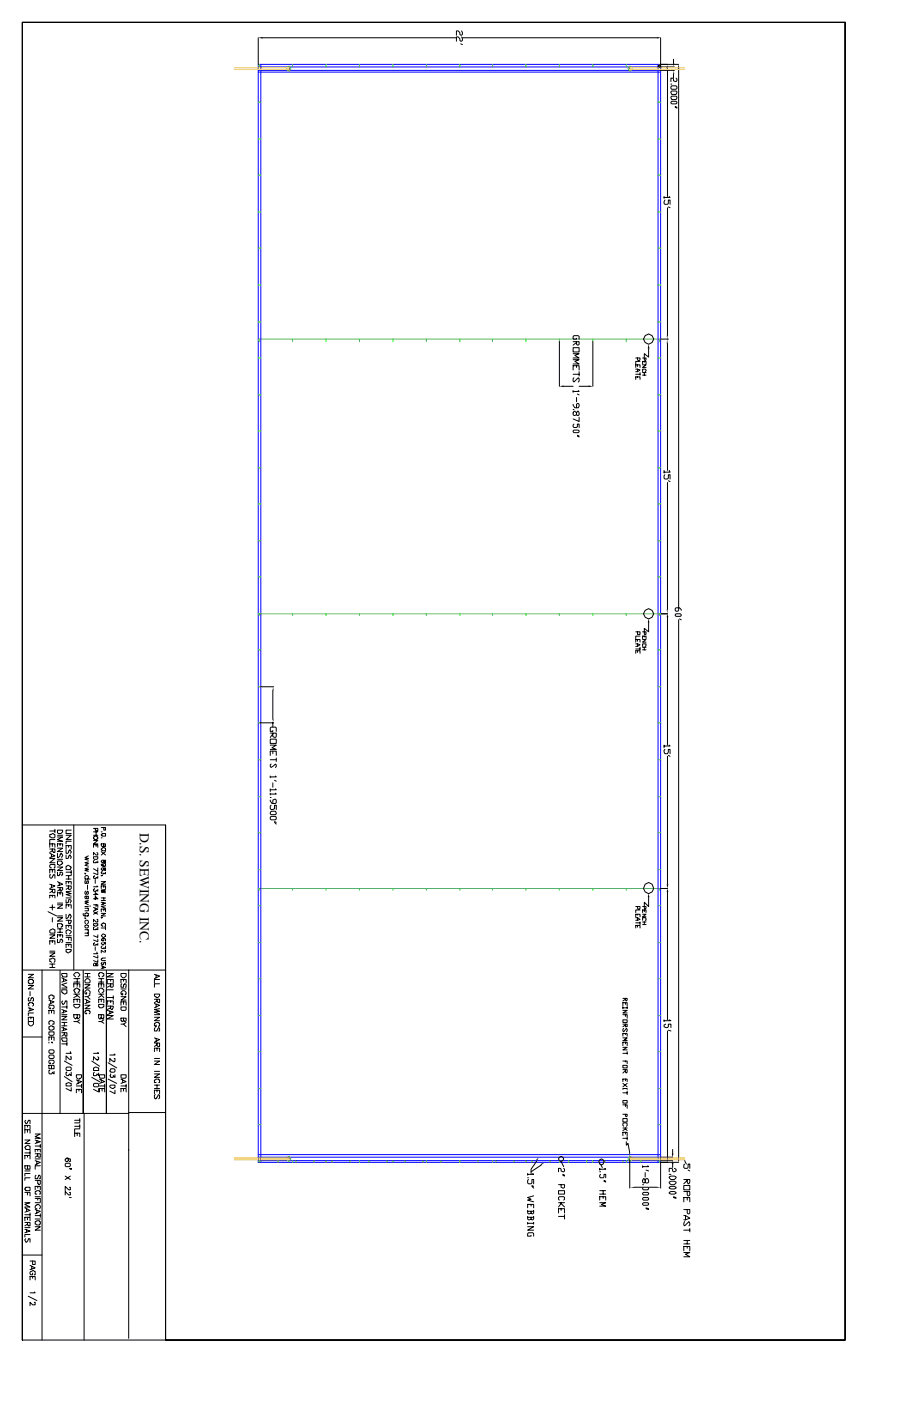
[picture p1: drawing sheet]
<svg xmlns="http://www.w3.org/2000/svg" width="279mm" height="432mm" viewBox="0 0 279 432" stroke-linecap="round" stroke-linejoin="round" font-family="sans-serif">
<defs><g id="words">
<text font-size="4.2" x="43.1" y="256.6" transform="rotate(90 43.1 256.6)">D.S. SEWING INC.</text>
</g></defs>
<path d="M79.6 19.8h124.1v338.4h-124.1zM80.4 19.8v338.4M202.9 19.8v338.4M79.6 20.6h124.1M79.6 21.7h124.1M79.6 22.2h124.1M79.6 357.7h124.1M79.6 356.7h124.1M79.6 355.9h124.1" fill="none" stroke="#00f" stroke-width=".31"/>
<path d="M88.6 20.6l.6-.2 .5 .8-.5 .8-.6-.3-.2-.5zM193.9 20.6l.3-.2 .5 .2 .3 .6-.3 .5-.5 .3-.5-.8zM79.6 104.5h124.1M79.6 189.2h124.1M79.6 273.8h124.1M88.6 356.7l.6-.3 .5 .8-.5 .8-.6-.3-.2-.5zM193.9 356.7l.3-.3 .5 .3 .3 .5-.3 .5-.5 .3-.5-.8z" fill="none" stroke="#5cb85c" stroke-width=".31"/>
<g fill="none" stroke="#0f0" stroke-width=".31">
<path d="M79.9 19.8v.8M90.2 19.8v.8M100.5 19.8v.8M110.9 19.8v.8M121.2 19.8v.8M131.5 19.8v.8M141.8 19.8v.8M151.9 19.8v.8M162.2 19.8v.8M172.5 19.8v.8M182.8 19.8v.8M193.1 19.8v.8"/>
<path d="M203.5 19.8v.8M79.6 31.5h.8M202.9 31.5h.8M79.6 42.9h.8M79.6 54h.8M202.9 42.9h.8M202.9 54h.8M79.6 65.4h.8M79.6 76.5h.8M202.9 65.4h.8M202.9 76.5h.8M79.6 87.8h.8"/>
<path d="M79.6 99.2h.8M202.9 87.8h.8M202.9 99.2h.8M79.6 110.3h.8M79.9 104.5v.8M90.2 104.5v.8M100.5 104.5v.8M110.9 104.5v.8M121.2 104.5v.8M131.5 104.5v.8M141.8 104.5v.8M151.9 104.5v.8"/>
<path d="M162.2 104.5v.8M172.5 104.5v.8M182.8 104.5v.8M193.1 104.5v.8M202.9 110.3h.8M203.5 104.5v.8M79.6 121.7h.8M79.6 132.8h.8M202.9 121.7h.8M202.9 132.8h.8M79.6 144.2h.8M79.6 155.3h.8"/>
<path d="M202.9 144.2h.8M202.9 155.3h.8M79.6 166.7h.8M79.6 177.8h.8M202.9 166.7h.8M202.9 177.8h.8M79.6 189.2h.8M79.9 189.2v.5M90.2 189.2v.5M100.5 189.2v.5M110.9 189.2v.5M121.2 189.2v.5"/>
<path d="M131.5 189.2v.5M141.8 189.2v.5M151.9 189.2v.5M162.2 189.2v.5M172.5 189.2v.5M182.8 189.2v.5M193.1 189.2v.5M202.9 189.2h.8M203.5 189.2v.5M79.6 200.3h.8M79.6 211.7h.8M202.9 200.3h.8"/>
<path d="M202.9 211.7h.8M79.6 222.8h.8M79.6 234.2h.8M202.9 222.8h.8M202.9 234.2h.8M79.6 245.5h.8M79.6 256.6h.8M202.9 245.5h.8M202.9 256.6h.8M79.6 268h.8M79.6 279.1h.8M79.9 273.8v.6"/>
<path d="M90.2 273.8v.6M100.5 273.8v.6M110.9 273.8v.6M121.2 273.8v.6M131.5 273.8v.6M141.8 273.8v.6M151.9 273.8v.6M162.2 273.8v.6M172.5 273.8v.6M182.8 273.8v.6M193.1 273.8v.6M202.9 268h.8"/>
<path d="M202.9 279.1h.8M203.5 273.8v.6M79.6 290.5h.8M202.9 290.5h.8M79.6 301.6h.8M79.6 313h.8M202.9 301.6h.8M202.9 313h.8M79.6 324.1h.8M79.6 335.5h.8M202.9 324.1h.8M202.9 335.5h.8"/>
<path d="M79.6 358h.8M79.6 346.6h.8M79.9 357.7v.5M85.7 357.7v.5M90.2 357.7v.5M91.3 357.7v.5M96.8 357.7v.5M100.5 357.7v.5M102.4 357.7v.5M107.9 357.7v.5M110.9 357.7v.5M113.8 357.7v.5"/>
<path d="M119.3 357.7v.5M121.2 357.7v.5M124.9 357.7v.5M130.4 357.7v.5M131.5 357.7v.5M136 357.7v.5M141.8 357.7v.5M147.4 357.7v.5M151.9 357.7v.5M152.9 357.7v.5M158.5 357.7v.5M162.2 357.7v.5"/>
<path d="M164 357.7v.5M169.6 357.7v.5M172.5 357.7v.5M175.4 357.7v.5M181 357.7v.5M182.8 357.7v.5M186.5 357.7v.5M192.1 357.7v.5M193.1 357.7v.5M197.6 357.7v.5M202.9 346.6h.8M203.5 357.7v.5"/>
</g>
<path d="M89.2 20.9v.5M194.2 20.9v.5M89.2 356.9v.6M194.2 356.9v.6" fill="none" stroke="#f00" stroke-width=".31"/>
<g fill="none" stroke="#000" stroke-width=".31">
<path d="M79.6 11.6v8.2M81 11.6h59.8M142.1 13.5l.5 .3M142.3 9.5l.3 .6v.5l-.3 .2-.5-.2v-.5l-.5-.6h-.5v1.3M142.3 11.4l.3 .5v.5l-.3 .3-.5-.3v-.5l-.5-.5h-.5v1.3M142.6 11.6h60.1M203.7 11.6v8.2h5.6M207.7 18.3v1.3M260.6 6.9v406.1h-209.5v-158.7h-44.2M260.6 6.9h-253.7v406.1M260.6 6.9v406.1h-253.7M202.9 20.4l.3-.3h.5v.5h-.5z"/>
<path d="M203.7 20.6h4.3M203.7 21.7h4.3M205.8 21.2v39.4M206.9 26.7l.3-.2h1.3l.3 .2v.6l-.3 .2h-1.3l-.3-.2zM206.9 28.3l.3-.3h1.3l.3 .6-.3 .5h-1.3zM206.9 29.9l.3-.3h1.3l.3 .6-.3 .5h-1.3zM206.9 31.5l.3-.3h1.3l.3 .6-.3 .2h-1.3zM206.9 25.9h.3M207.7 22.8v1.3M208.2 32.8l.6 .3M208.2 33.1l.6 .2M208.5 24.1l.3 .2v.6l-.3 .2-.8-.2v-.6l-.3-.2h-.5v1"/>
<path d="M209.3 21.2v166.9l-.3 .3h-.5l-.3-.3v-.5l.3-.3h1l.6 .8M204.8 60.6v.5M205.1 61.6l-.3 .6v.5l.3 .3h.7l.3-.3v-1.1h.5v1.4M205.8 64v39.5M206.1 63.8l.5 .2M206.4 60.6l.2 .3h-1.8M172.5 105.3v13.8M173.8 119.1h2.9M176.7 107.2h1.9v1.3h-1.9zM176.7 105.3h1.9v.8l-.3 .3-.5-.3v-.8M176.7 109h1.9l-1.3 .5 1.3 .8h-1.9M176.7 110.9h1.9l-1.3 .5 1.3 .8h-1.9"/>
<path d="M176.7 114v-1.3h1.9v1.3M176.7 115.4h1.9M177 116.4l-.3 .3v.8l.3 .2 1.3-1.3 .3 .3v.8l-.3 .2M177.8 104.2v.3h-1.1v-.8l.3-.2h1.3l.3 .2v.8M177.8 105.6l-1.1 .8M177.8 112.7v.5M178.6 119.1h2.9M178.6 114.6v1.3M182.8 105.3v13.8M196.1 110.3h1.3v.6l-.6 .2-.2-.2v-.6M196.1 113.2v-.8h1.3v.8M196.1 113.8l1.3 .2-.8 .6h-.5"/>
<path d="M196.1 116.9v-.7h1.3v.7M196.1 115.4h1.3M196.6 112.4v.6M196.6 113.8v.8M196.6 116.2v.2M197.4 111.4h-1.3v.8M197.4 114.8v.8M198.2 110.3h1v.6l-.2 .2-.3-.2v-.6M198.2 112.2v-.8h1v.8M198.2 112.4h1l-1 .8h1M198.2 114.6v-.8h.8l.2 .2-.2 .6M198.2 114.8h1"/>
<path d="M198.2 115.6h1M198.7 111.4v.3M198.7 114.8v.8M200 107.4v2.7l-1.3-1.1v1.1M203.7 104.5h2.4M205.8 105.8v39.2M176.7 132.8l.3-.2h1.3l.3 .5-.3 .2h-1.3zM176.7 124.6l.6 1.1h1l.3-.6v-.5l-.3-.2-.5 .2v1.1M176.7 120.4v.5M176.7 126.2h.3M177 130.7l-.3 .3v.5l.3 .3h.8l.3-.3v-.8h.5v1.1M177.8 127.3l.3-.6h.2l.3 .6v.5l-.3 .3-.5-.3v-.5l-.5-.6h-.3l-.3 .6v.5l.3 .3 .8-.3"/>
<path d="M177.8 122.5v1.3M178.1 134.1l.5 .3M178.1 121.4l.5 .3M178.1 134.4l.5 .3M178.3 120.4l.3 .2h-1.9M178.6 128.6v1.3l-1.9-.8M204.8 145v.8M205.1 146.3l-.3 .3v.8l.3 .2h.7l.3-.2v-1.1h.5v1.3M205.8 148.7v39.2M206.1 148.2l.5 .2M206.4 145l.2 .5h-1.8M196.1 194.7h1.3v.8h-.8v-.8"/>
<path d="M196.1 197.9v-.8h1.3v.8M196.1 198.4l1.3 .3-.8 .5h-.5M196.6 197.1v.5M196.6 198.4v.8M197.4 196.1h-1.3v.7M197.4 199.5v.8M198.2 196.8v-.7h1v.7M198.2 197.1h1l-1 .8h1M198.2 199.2v-.8h1v.6l-.2 .2M198.2 199.5h1M198.7 196.1v.2M198.7 199.5v.8"/>
<path d="M200 191.8v2.9l-1.3-1v1.8h.5v-.8h-1M203.7 189.2h2.1M205.8 190.2v39.5M208.2 189.4l.3-.2h1.3l.3 .5-.3 .3h-1.3zM209.3 191v166.2M209.5 190.8l.6 .2M80.4 211.7h4M84.1 212.7v9M196.1 201.3v-.7h1.3v.7M196.1 200h1.3M196.6 200.6v.5M198.2 200.3h1"/>
<path d="M80.2 222.8h4.2M83.3 227.8h1.9v1.3h-1.9zM83.3 226h1.9v1l-.3 .3-.8-.3v-1M83.3 229.7h1.9l-1.3 .8 1.3 .5h-1.9M83.3 232.8v-1.3h1.9v1.3M83.3 239.2v.5M83.3 234.2h1.9M83.6 235.5l-.3 .2v.6l.3 .2 1.3-1 .3 .2v.6l-.3 .2M84.1 225.2v.2h-.8v-1l.3-.3h1.3l.3 .3v1M84.1 222.8v1.3M84.1 231.5v.8M84.1 226.2l-.8 1.1"/>
<path d="M84.9 239.2l.3 .2h-1.9M85.2 233.6v1.1M204.8 229.7v.8M205.1 231l-.3 .2 .3 1.1h.7l.3-.5v-.8h.5v1.3M205.8 233.1v39.4M206.1 232.8l.5 .3M206.4 229.7l.2 .2h-1.8M15.3 257.2l1.1-.3 .5 .3v.8l-.2 .2h-.8l-.6-.2zM15.3 256.1h1.6M16.9 258.8h-1.6v1M16.9 255.6v1M17.7 255.9h1.6v.5l-.5 .5h-.8l-.3-.3z"/>
<path d="M17.7 258h1.6l-1.6 .8 1.6 .5h-1.6M17.7 257.4h1.6M20.4 257.4h1.6l-1.6 1.4h1.6M22 255.9h-1.6v1h1.6M22 259.3h-1.6v.8M22.8 254.3v44.7M28.8 258h.3v-.3h.8v.3h.3v.5h-.3v.3h-.8v-.3h-.3zM28.8 255.3h1.4v.8h-.6v-.2h-.2v-.6M28.8 259h1.4l-1.4 1.1h1.4M28.8 257.4h1.4M28.8 256.4h1.4M29.6 256.4v1"/>
<path d="M31.2 256.4h.3zM31.2 257.2h.3v-.3h1v.8h-1zM31.2 258.2h.3zM31.2 255.1h1.3v.8h-.5v-.8M51.1 254.3v158.7M83.3 251.9l.3-.3h1.3l.3 .3v.5l-.3 .3h-1.3l-.3-.3zM83.3 246.6l.6 1h1l.3-.2v-.8l-.3-.3-.8 .3v1M83.3 243.2v.7M83.3 244.5v.5M83.3 245.8h.3M83.6 250h1.3l.3 .8-.3 .3h-1.3l-.3-.3zM83.6 248.2l-.3 .2v.8l.3 .3 1.1-.3v-1h.5v1.3"/>
<path d="M84.1 241.3v1.3M84.7 240.5l.5 .3M84.7 253.2l.5 .3M84.7 253.5l.5 .5M84.9 243.2l.3 .2h-1.9M84.9 244.5l.3 .2h-1.9M15.3 261.1v-1h1.6v1M15.3 261.7h1.6v1h-.5l-.3-1M15.3 263l1.6 .8-1.6 .5M15.3 264.6h1.6l-1.6 1.3h1.6M15.3 269.1v-1.1h1.6v1.1M15.3 272.5l1.6 .5-1.6 .8"/>
<path d="M15.3 274.1h1.6v1.1h-.5l-.3-.3v-.8M15.3 276.8v-.8h1.6v.8M15.3 279.7h1.6M15.6 269.6h-.3v.8l.3 .3 .5-.3 .3-.8h.5v1.1M15.9 267.5l-.6-.3v-.5l.3-.3h1.3v1.1h-.2M15.9 263.3v.8M15.9 272.8v.8M16.1 260.1v.8M16.1 268v.8M16.1 276v.5M16.1 278.9v1.6M16.1 262.2l-.8 .5"/>
<path d="M16.1 274.6l-.8 .6M17.7 265.4h1.3l.3 .8-.8 .5-.8-.3zM17.7 260.9v-.8h1.6v.8M17.7 261.4h1.6l-1.6 1.1h1.6M17.7 263v1.3l.8-.5v-.5h.3v-.3h.2l.3 .5-.3 .8M17.7 267.2h1.6l-1.6 1.1h1.6M17.7 268.8v1.1h.6v-.3h.2v-.8h.5l.3 .3v.5h-.3v.3M17.7 271.7l1.6 .8-1.6 .5M17.7 273.6h1.6l-.3 1h-.5v-1M17.7 276.2v-1h1.6v1M17.7 278.9h1.6l-1.6 1h1.6M17.7 264.8h1.6"/>
<path d="M17.7 278.3h1.6M18.3 272v.8M18.5 260.1v.5M18.5 275.2v.5M18.5 274.1l-.8 .5M20.4 267l.5-.3 .8 .3v.2h.3l-.3 .8h-1.3zM20.4 261.7v-1.1h1.6v1.1M20.4 261.9v1.1h.5l.3-.3v-.5l.5-.3 .3 .6-.3 .5M20.4 263.5v1.1h.5l.5-1.1h.3l.3 .6-.3 .5M20.4 272.5v-.8h1.6v.8M20.4 273h1.6v.8l-.3 .3h-.5v-1.1M20.4 277.3v1l.8-.2v-.8h.5l.3 .2-.3 .8"/>
<path d="M20.4 279.9v-1h1.6v1M20.4 268.8h1.6M20.4 269.9h1.6M20.4 270.9h1.6M20.4 276.8h1.6M21.2 260.6v.5M21.2 269.9v1M21.2 271.7v.6M21.2 278.9v.5M21.2 273.6l-.8 .5M22 274.6l-1.6 .3 1.6 .5-1.6 .3 1.6 .5M22 268.3v1.3"/>
<path d="M26.2 269.1l.3 .2h-.3zM26.2 270.9h1.6M26.2 279.4h1.1M26.2 279.9h1.1M26.5 270.9l-.3-.2v-.6l.3-.2h.5l.3 .2v.6l-.3 .2M26.5 271.5h-.3v.8h.5v-.6l.6-.2v.8h-.3M26.5 274.6l-.3 .3v.5l.3 .3 .5-1.1 .3 .3v.5l-.3 .3M26.7 276.2v.8h.6v-.8h-1.1v.6l.3 .2M27 279.9l.3 .3v.5h-1.1M27 272.8v1.3M27.3 263.8l-1.1 .5 1.1 .3-1.1 .2 1.1 .3M27.3 265.6l-1.1 .3 1.1 .3-1.1 .5 1.1 .3"/>
<path d="M27.3 267.5l-1.1 .3 1.1 .2-1.1 .3 1.1 .3M27.3 277.5l-1.1 .3 1.1 .3-1.1 .2 1.1 .6M27.8 279.1v.3zM28.8 264.1h1.4v.5l-.3 .2h-.8l-.3-.2zM28.8 261.1v-.8h1.4v.8M28.8 275.7h1.4l-.8-.5v.8M28.8 277h1.4l-.8-.8v1.1M28.8 278.9h1.4v.8M28.8 279.7l1.4 .5-1.4 .5M29.1 265.1l-.3 .3v.5h.8v-.3l.6 .3v-.5M29.1 269.9v.2h-.3v.6l.6 .2 .2-.5 .6 .3v-.6M29.1 273.8v.3h-.3v.5l.6 .3 .2-.5 .6 .2v-.5"/>
<path d="M29.4 271.2v1.1M29.4 279.9v.6M29.6 260.3v.6M29.6 278.9v.5M29.9 262.7l.3 .3v.5h-.6l-.8-.8v.8M29.9 273l.3 .3h-1.4M30.2 267.5v1.1l-1.4-.8M30.2 268.8v.8l-1.4-.5M31.2 261.7l.8-.6 .5 .3v.8h-1zM31.2 265.4l.3-.3h.5v.5l.5 .3v-.8l-.5 .3-.3 .5h-.2zM31.2 267.8l.3-.3h.5v.5l.5 .3v-.8h-.2l-.6 .8-.5-.3zM31.2 269.9h.3"/>
<path d="M31.2 271.7h1.3l-1.3 .8h1.3M31.2 273.8v-.8h1.3v.8M31.2 278.1l1.3 .2-1.3 .6M31.2 276.8h1.3M31.2 262.5l1.3 1M31.2 277.5h1.3M31.5 266.2v.2h-.3l.3 .6h1v-.8h-.5l-.3 .2 .3 .6h.3M31.5 268.6v.2h-.3l.3 .5h.5v-.2l.5 .2v-.5M31.7 278.1v.8M32 260.1v.8h.5v-.8h-1.3v.5l.3 .3h.5v-.3M32 273v.6M32 276.8v.7"/>
<path d="M32.5 274.1l-1.3 .3 1.3 .2-1.3 .3 1.3 .3M32.5 279.1l-1.3 .3 1.3 .5M32.5 262.5l-1.3 1M196.1 279.4h1.3v.5l-.6 .3-.2-.3v-.5M199 272.5l1-.5 1.1 .5 .5 1.3-.5 1.1-1.1 .5-1-.5-.6-1.1zM200 276.5v2.9l-1.3-1.3v1.8l.3 .3 .2-.3v-.5h-1M203.7 273.8h2.1M205.8 274.9v39.4M6.9 299h44.2M13 299v114M14.8 281l2.7 1.3M15.3 286.8l.8-.5 .8 .2v1.1h-1.3l-.3-.3z"/>
<path d="M15.3 288.1h1.6l-1.6 1.1h1.6M15.3 291v-1h1.6v1M15.3 293.7h1.6l-1.6 1h1.6M15.3 293.2h1.6M15.3 297.1h1.6M15.3 298.2h1.6M15.9 296.6l-.6-.3v-.8h.6l.2-.2 .8 .2v.8l-.2 .3M16.1 282.8v1.4M16.1 290v.5M16.1 297.1v1.1M17.7 282.8h1.6l-1.6 1.1h1.6M17.7 288.9v-.8h1.6v.8"/>
<path d="M17.7 289.5v1h.6l.2-.3v-.5l.3-.2 .5 .2v.5l-.3 .3M17.7 282.3h1.6M17.7 286.3h1.6M17.7 287.3h1.6M18 285.8h-.3v-1.1h1.3v.3h.3v.5l-.5 .3M18.5 286.3v1M18.5 288.1v.6M18.5 299.2v44M20.4 292.6h1.6v.6l-1.1 .5-.5-.3zM20.4 281.8v1.3l.8-.5v-.6l.5-.2 .3 .5-.3 .8M20.4 283.6h1.6l-.3 1.1h-.5v-1.1M20.4 286.3v-1.1h1.6v1.1"/>
<path d="M20.4 288.9h1.6v1.1M20.4 292.1v-1.1h1.6v1.1M20.4 288.4h1.6M20.4 290.5h1.6M20.6 287.9l-.2-.3v-.8l.5-.3 1.1 .6-.6 .8M21.2 285.2v.6M21.2 288.9v.8M21.2 291v.6M25.7 281.5v.5l.2 .3h1.4M25.7 299.2v44M26.2 282.8l.3 .3h-.3zM26.2 285.2l.5-.2 .6 .2v.6l-.3 .2h-.5l-.3-.2z"/>
<path d="M26.2 286.5h1.1M26.5 282.3l-.3-.3v-.5l.5-.2 .6 .2v.5l-.3 .3M26.5 284.7l-.3-.3v-.5l.3-.3h.5l.3 .3v.5l-.3 .3M27 286.5l.3 .3v.5l-.3 .3h-.8M27 287.6h.3v.8h-1.1M28.8 284.7h1.4v.5l-.8 .3-.6-.3zM28.8 297.1l.6-.2 .2 .2v.6h.6v-.6l-.3-.2-.3 .2v.6h-.8zM28.8 281l1.4 .8M29.1 285.8h-.3v.7h.8v-.2l.6 .2v-.7M29.1 290.5v.3h-.3v.5h.8v-.3l.6 .3v-.5M29.4 291.8v1.1M29.9 283.4h.3v.8h-.6l-.8-.8v.8"/>
<path d="M29.9 293.4l.3 .6h-1.4M30.2 288.1v.8l-1.4-.5M30.2 289.5v.7l-1.4-.5M30.2 294.5v.8l-1.4-.6M30.2 295.8v.8l-1.4-.5M30.2 281l-1.4 .8M31.2 288.4l.5-.5 .8 .2v.6l-.5 .2zM31.2 281v-.8h1.3v.8M31.2 281.5h1.3l-1.3 .8h1.3M31.2 282.8h.3M31.2 297.7l1.3 .5-1.3 .2M31.2 286h1.3"/>
<path d="M31.5 290.5l-.3 .3 .5 .5 .6-.5-.3-.3h.5v.5M31.5 291.6l-.3 .2 .3 .6h.5v-.3l.5 .3v-.8M31.5 296.6l-.3 .3 .3 .5 .5-.3v-.5h.5v.8M31.7 285.5h-.2a.56 .56 0 0 1 0-.8 .56 .56 0 0 1 .8 0h.2v.8h-.2M31.7 289.2h.3v.8h-.5v-.3h-.3l.3-.5h.8l.2 .3v.5M31.7 297.9v.5M32 280.2v.5M32.3 292.9h.2v.5h-.5l-.8-.5v.8M32.5 295.3h-1v.2h-.3l.3 .6h1M32.5 285.8v.7M32.8 299.2v44M39.7 299v44.2"/>
<path d="M196.1 282.6v-.8h1.3v.8M196.1 282.8h.5l.8 .6-1.3 .2M196.1 286v-.8h1.3v.8M196.1 284.4h1.3M196.6 281.8v.2M196.6 282.8v.8M196.6 285.2v.6M197.4 280.5h-1.3v.8M197.4 284.2v.8M198.2 281.3v-.8h1v.8M198.2 281.8h1l-1 .8h1M198.2 283.6v-.8h.8l.2 .3v.5h-.2"/>
<path d="M198.2 284.2h1M198.2 285h1M198.7 280.5v.5M198.7 284.2v.8M6.9 319.6h6.1M8.7 302.2h.3v-.3h1.1v.3h.2v.7h-.2v.3h-1.1v-.3h-.3zM8.7 314.9h1.6v.7l-.5 .6h-.5l-.6-.6zM8.7 300.3h1.6l-1.6 1.1h1.6M8.7 303.7h1.6l-1.6 1.1h1.6M8.7 310.6l1.6 .5-1.6 .6M8.7 314.6v-1.1h1.6v1.1M9 307.4l-.3 .3v.8h.6l.2-.3v-.5h.3v-.3l.5 .3v.8h-.2"/>
<path d="M9 310.1l-.3-.3v-.5h.3v-.3h1.1v.3h.2v.5l-.2 .3M9.3 305.6v1.3M9.3 310.6v.8M9.5 313.5v.6M10.3 312.2h-1.6v.8M15.1 316.4l.5-.2 1.1 .2v.8l-.6 .3h-.8v-.3h-.2zM15.1 318h1.6v.8l-.3 .3h-1.1l-.2-.3zM15.1 308.2l1.6 .6-1.6 .8M15.1 312.5v-1.1h1.6v1.1M15.3 308v-.3h-.2v-.8l.5-.2 1.1 .2v.8l-.6 .3M15.3 315.6h-.2v-.7h.2v-.3h.8l.6 .3v.7h-.6M15.6 310.6v.3l-.5-.3v-.5l.2-.3h1.1l.3 .3v.5l-.6 .3"/>
<path d="M15.6 308.5v.8M15.9 311.4v.8M15.9 319.6v.8M19 300h1.6v1.1h-1.3zM19 305.1h1.6v1l-.5 .3-.8-.3v-.2h-.3zM19 319.9h1.6v1h-1.3zM19 301.4l1.6 .8-1.6 .5M19 311.1l1.6 .6-1.6 .5M19 313.3h1.6l-1.6 1h1.6M19 316.7l1.6 .5-1.6 .6M19 318.3h1.6v1.1h-.5l-.3-1.1M19 312.7h1.6"/>
<path d="M19 304.5h1.6M19 310.4h1.6M19 315.1h1.6M19 316.2h1.6M19.3 308.5l-.3 .3 .3 .8 .5-.3 .3-.8h.5v1.1M19.6 301.6v.8M19.6 311.4v.8M19.6 316.7v.8M19.8 315.1v1.1M19.8 318.8l-.8 .6M20.6 302.9l-1.6 .6 1.6 .8M20.6 309.8v1.1"/>
<path d="M22.8 309.6h1.8v.5l-.5 .5h-.8l-.5-.5zM22.8 304.3v-1.1h1.8v1.1M22.8 309v-1h1.8v1M22.8 301.6h1.8M22.8 302.7h1.8M22.8 306.4h1.8M23.3 301.1l-.5-.5 .5-.8h.8l.5 .5-.5 .8M23.3 305.9h-.3l-.2-.8 .7-.6 1.1 .6-.3 .8h-.2M23.3 306.4l1.3 1M23.8 312.7v1.1l.3 .3 .5-.6v-.8h-1.8v.8l.5 .6 .5-.6M23.8 301.6v1.1M23.8 303.2v.8"/>
<path d="M23.8 308v.8M23.8 306.9l-1 .5M23.8 314.9l.8 .5M24.6 314.3l-.8 .6h-1M26.2 302.2l.5-.6h.6l.5 .6v.5l-.3 .2h-1l-.3-.2zM26.2 303.5h1.6l-1.6 1h1.6M26.2 308l1.6 .8-1.6 .5M26.2 309.8h1.6l-1.6 1.1h1.6M26.2 300h1.6M26.2 301.1h1.6M26.7 305.9v.5l-.5-.3v-.5l.5-.5h.6l.5 .5v.5l-.3 .3M26.7 312.2v.3l-.5-.3v-.5h.3v-.3h1v.3h.3v.5l-.3 .3"/>
<path d="M26.7 308.2v.8M27 300v1.1M27 307.2l.8 .8M27.8 306.7l-.8 .5h-.8M30.4 309.6h1.6v.8l-.5 .2h-.8v-.2h-.3zM30.4 304.3v-1.1h1.6v1.1M30.4 309v-1h1.6v1M30.4 301.6h1.6M30.4 302.7h1.6M30.4 306.4h1.6M30.7 301.1v-.3h-.3v-.8h.3v-.2h.8l.5 .2v.8l-.5 .3M30.7 305.9l-.3-.3v-.5l.6-.6h.5v.3l.5 .3v.5l-.5 .3"/>
<path d="M31 306.4l1 1M31.2 312.7v1.1h.3v.3l.5-.3v-1.1h-1.6v1.1l.6 .3 .2-.6M31.2 301.6v1.1M31.2 303.2v.8M31.2 308v.8M31.2 306.9l-.8 .5M31.2 314.9l.8 .5M32 314.3l-.8 .6h-.8M33.1 300h1.8l-1.8 1.1h1.8M33.1 302.9v-1h1.8v1M33.1 303.2h1.8v.8l-.2 .3h-.6v-1.1M33.1 309.6v-1.1h1.8v1.1"/>
<path d="M33.1 310.1h1.8l-.2 1-.6-.2v-.8M33.1 311.4l1.8 .5-1.8 .8M33.1 313h1.8l-1.8 1.1h1.8M33.1 305.1h1.8M33.1 307.4h1.8M33.9 311.7v.8M34.1 301.9v.5M34.1 308.5v.5M34.1 303.7l-1 .6M34.1 310.6l-1 .5M34.9 306.9v1.1M37.3 300h1.6v.8l-.5 .6h-.6l-.5-.6z"/>
<path d="M37.3 310.4h1.6v.7l-.3 .3h-1l-.3-.3zM37.3 302.9v-1h1.6v1M37.3 307.2h1.6l-1.6 1h1.6M37.3 309.8v-1h1.6v1M37.3 304.8h1.6M37.6 303.2l-.3 .3v.8h.8v-.8h.3v-.3l.5 .3v.8h-.3M37.8 306.1v.6h-.2v-.3h-.3v-.5l.5-.6h.6l.5 .6v.5h-.3v.3M38.1 313.8v.8h.3v.3l.5-.3v-.8h-1.6v.8h.3v.3l.5-.3v-.3M38.1 301.9v.5M38.1 308.8v.8M38.1 315.6l.8 .8M38.9 315.1l-.8 .5h-.8"/>
<path d="M47.6 306.4h1.6v.5l-.5 .5h-.5v-.2l-.6-.3zM47.6 300.3l1.6 .5-1.6 .8M47.6 308h1.6v1h-.5l-.3-1M47.6 309.3l1.6 .5-1.6 .8M47.6 313.5h1.6l-1.6 1.1h1.6M47.6 319.9l1.6 .5-1.6 .8M47.6 312.7h1.6M47.9 316.7l-.3 .3v.8h.8l.5-1.1 .3 .3v.8h-.3M48.2 315.9v.5l-.6-.2v-.8l.6-.3h.7v.3h.3v.8h-.3v.2M48.2 300.6v.8M48.2 309.6v.8M48.4 308.5l-.8 .5"/>
<path d="M49.2 301.9h-1.6v1M49.2 303.2h-1.6v1.1M49.2 310.9l-1.6 .2 1.6 .6-1.6 .2 1.6 .6M192.1 314.3h1.3v.8h-1.3zM192.1 307.7h1.3v.5l-.3 .3-.2-.3v-.5M192.1 310.1v-1.1h1.3v1.1M192.1 311.4h1.3l-1.3 .8h1.3M192.1 312.7h1.3v1.1M192.1 315.6h1.3v.8h-.5v-.8M192.1 319.4v-.8h1.3v.8M192.1 319.9h1.3l-.8 .5 .8 .3h-1.3M192.1 310.4v.5"/>
<path d="M192.1 310.6h1.3M192.4 317l-.3 .2v.6l.3 .2 .7-1 .3 .2v.6l-.3 .2M192.9 308l-.8 .5M192.9 309v.6M192.9 312.7v.6M192.9 318.6v.2M192.9 315.9l-.8 .5M193.4 310.4v.5M204.8 314.3v.6M205.3 315.6l-.5 .3v.5l1 .3 .3-.3v-.8h.8v1.1M205.8 317.8v39.4M206.1 317.5l.8 .3"/>
<path d="M206.4 314.3l.5 .3h-2.1M15.1 321.2v.3zM15.1 323.8l.2-.2h1.1a.66 .66 0 0 1 0 1h-1.1l-.2-.2zM15.1 325.4l.2-.2h1.1a.66 .66 0 0 1 0 1h-1.1l-.2-.2zM15.1 320.7v-1.1h1.6v1.1M15.3 329.9h-.2v.8l.2 .3h.6l.2-.5 .6 .5v-.8M15.6 327.6v.2l-.5-.2v-.6l.2-.2h1.1l.3 .2v.6l-.6 .2M15.9 321.2h.2v.3zM15.9 328.3v1.1h.8v-1.1h-1.6v1.1h.8v-.3M19 321.7h1.6M19.8 327l2.4 1.3M19.8 331.8l2.4 1.6"/>
<path d="M20.4 329.1l.2-.2h1.1a.66 .66 0 0 1 0 1h-1.1l-.2-.2zM20.4 333.9a1.32 1.32 0 0 1 1.6 0v.8h-1.6zM20.6 330.5h-.2v.8l.2 .2h.6l.2-.5 .6 .5v-1M20.6 321.2v1.1M21.7 324.1l.3 .5h-1.6M21.7 325.7h.3v.8h-.6l-1-1.1v1.4M22 335.2v1.1l-1.6-.8M23.5 331.3h1.6v.8l-.5 .2v.3h-.5l-.6-.5zM23.5 332.8l1.6 .6-1.6 .8M23.5 336.8v-1h1.6v1M23.5 334.7h1.6M24.1 333.1v.8"/>
<path d="M24.3 335.8v.5M25.1 334.2v1M28.3 327l2.4 1.6M28.3 332.1l2.4 1.3M28.8 329.1l.6-.2 1 .2v.8h-1.6zM28.8 334.2l.3-.3h1.1a.66 .66 0 0 1 0 1.1h-1.1l-.3-.3zM29.1 330.5l-.3 .2v.8h.8l.3-.5 .5 .5v-.8M30.2 324.4l.2 .2h-1.6M30.2 325.7l.2 .3v.5h-.2v.3h-.3v-.3h-.3l-.8-.8v1.1M30.4 335.5v1l-1.6-.7M30.7 331.3h1.6v.8l-.3 .2h-1l-.3-.2zM30.7 332.6l1.6 .8-1.6 .5"/>
<path d="M30.7 336.5v-1h1.6v1M30.7 334.7h1.6M31.2 332.8v.8M31.5 335.5v.8M32.3 334.2v1M33.3 327.6l2.7 1.5M33.3 332.6l2.7 1.3M33.9 334.7l.2-.3h1.4v.8l-.8 .3-.6-.3zM34.1 329.4h1.1a.66 .66 0 0 1 0 1.1h-1.1v-.3h-.2zM34.1 331l-.2 .5 .2 .6h.8v-.6l.6 .6v-.8M35.2 324.9h.3v.3h-1.6M35.2 326.2h.3v.8l-.3 .3-1.3-1.1v1.1"/>
<path d="M35.5 336v1.1l-1.6-.8M37.3 331.3h1.6v.8l-.3 .2h-1l-.3-.2zM37.3 332.6l1.6 .8-1.6 .5M37.3 336.5v-1h1.6v1M37.3 334.7h1.6M37.8 332.8v.8M38.1 335.5v.8M38.9 334.2v1M47.6 321.5h1.6v1h-.5l-.3-.2v-.8M47.6 324.1v-1h1.6v1M47.6 327h1.6l-1.6 1.1h1.6M47.6 331h1.6l-1.6 1.1h1.6"/>
<path d="M47.6 337.1v-1.1h1.6v1.1M47.6 326.2h1.6M47.6 330.2h1.6M47.6 334.4h1.6M47.6 335.5h1.6M47.9 337.3l-.3 .3v.8l.6 .3 .7-1.4 .3 .3v.8l-.3 .3M48.2 333.6h-.6v-.8l.6-.2h.7v.2h.3v.8h-.3M48.2 320.1v.8M48.4 322l-.8 .5M48.4 323.1v.7M48.4 334.4v1.1M48.4 336v.5"/>
<path d="M192.1 328.3h1.3v.8h-1.3zM192.1 339.2h1.3v.8h-1.3zM192.1 322.3v-1.1h1.3v1.1M192.1 322.8h1.3l-1.3 .8h1.3M192.1 327h1.3v.8M192.1 329.7h1.3v.8l-.3 .2-.2-.2v-.8M192.1 333.4v-.8h1.3v.8M192.1 335.8v-.3h1.3v.3M192.1 324.6h1.3M192.1 333.9l1.3 1.1M192.1 336.8h1.3M192.9 321.2v.5"/>
<path d="M192.9 327v.3M192.9 332.6v.5M192.9 329.9l-.8 .8M193.4 324.1v.8M193.4 336.3v1M193.4 333.9l-1.3 1.1M6.9 343.2h32.8v11.3M7.7 353.5l.8-.5 .8 .2v1.1h-1.4zM7.7 347.9v-1h1.6v1M7.7 349.2v-1h1.6v1M7.7 351.4h1.6l-1.6 1h1.6M7.7 357.2v-1.1h1.6v1.1"/>
<path d="M7.7 355.3h1.6M7.9 345.3l-.2 .2 .2 .8 .6-.2 .2-.8h.6v1M8.5 359.3v.8l.2 .3h.6v-1.1h-1.6v.8l.2 .3h.6v-.3M8.5 346.9v.5M8.5 348.2v.8M8.5 356.1v.6M9.3 354.5v1.4M10.8 349.5h1.6l-1.6 .8 1.6 .5h-1.6M10.8 351.4l1.6 .5-1.6 .5M10.8 355.1v-.8h1.6v.8M10.8 355.6h1.6v1.1h-.5l-.3-.3v-.8M10.8 357.7l1.6 .5-1.6 .8"/>
<path d="M10.8 353.2h1.6M10.8 357.2h1.6M11.4 351.6v.6M11.4 358v.8M11.6 354.3v.5M11.6 356.1l-.8 .6M12.4 359.3h-1.6v1.1M12.4 352.7v1M20.4 358.5h1a.66 .66 0 0 1 0 1.1h-1l-.3-.3v-.5zM20.6 356.9l.6 .8h-.3v.3h-.5l-.3-.3v-.5l.8-.3 .8 .3v.8h-.3M23 350.3v-1.1h1.6v1.1M23 345.3h1.6"/>
<path d="M23 346.1h1.6M23 347.1h1.6M23.8 349.2v.8M24.6 347.9h-1.6v1.1M24.6 344.8v1M24.6 346.6v1.1M25.9 343.2v69.8M39.7 354.3v58.2M39.7 342.9h11.4M165.6 357.7l-1.8 2.7v1.3M167 359l-3.2 2.2M173 358l.8 1.6"/>
<path d="M184.9 357.5l.6-.3 .5 .3 .3 .5-.3 .8-.5 .2-.6-.2-.2-.8zM185.2 358.8l.5 1M192.1 344.8h1.3v1h-1.3zM192.1 340.5h1.3v1.1M192.1 343.4h1.3v.6l-.3 .2-.2-.2v-.6M192.1 350v-1h1.3v1M192.1 347.7h1.3M192.1 350.8h1.3M192.4 347.1l-.3-.2v-.6l.3-.2h.7l.3 .2v.6l-.3 .2M192.9 347.7l.5 .8M192.9 340.5v.5M192.9 349v.5"/>
<path d="M192.9 347.9l-.8 .6M193.1 351.9v1.1l.6-.6 .5 2.9M193.4 350.3v1.1M194.2 357.5v8.7M198.2 359.3v.5M199.8 359.3l.2 .3h-1.8M203.7 356.7h3.7M203.7 357.7h3.7M207.4 354.3v1.3M207.4 358.8v1M209.3 358.2h-5.6v8M211.1 358.8l-.2 .2v.8l.2 .3h.8l.3-.3v-1h.5v1.3"/>
<path d="M211.1 357.7l.6 1.1M7.7 366.2h.2v-.3h1.4v1.1h-1.4v-.3h-.2zM7.7 367.5h1.6v1.1M7.7 370.7h1.6l-1.6 .5 1.6 .8h-1.6M7.7 372.3l1.6 .8-1.6 .5M7.7 376.2v-1h1.6v1M7.7 376.8h1.6v1h-.6v-.2h-.2v-.8M7.7 378.9l1.6 .5-1.6 .5M7.7 360.9h1.6M7.7 374.4h1.6M7.7 378.4h1.6M8.2 372.5v.8"/>
<path d="M8.2 378.9v.8M8.5 367.5v.8M8.5 375.2v.8M8.5 377.3l-.8 .5M9.3 361.7h-1.6v.8M9.3 363h-1.6v.8M9.3 373.9v1M10.8 376.5l.6-.3h.8v.3h.2v.8h-.2v.3h-.8l-.6-.3zM10.8 363.8h1.6v1.1l-.2 .2-.6-.2v-1.1M10.8 366.7v-1h1.6v1M10.8 369.4h1.6v1M10.8 372.8l1.6 .5-1.6 .8"/>
<path d="M10.8 378.1h1.6l-1.6 1h1.6M10.8 370.7h1.6M10.8 368.8h1.6M10.8 374.6h1.6M10.8 375.7h1.6M11.1 362.2l-.3 .3v.8h.8l.3-1.1 .5 .3v.8h-.2M11.4 368h-.6v-.8l.6-.2h.8v.2h.2v.8h-.2M11.4 372.5l-.6-.2v-.6l.6-.2v-.3h.5l.5 .5v.6l-.2 .2M11.4 373.1v.8M11.6 365.7v.5M11.6 369.4v.5M12.4 374.1v1.1"/>
<path d="M20.1 362.5l1.6 1M21.4 360.1l.3 .3h.3v-.3v.3M21.4 365.9h.3v.8h-.5l-1.1-1v1.3M21.4 367.5h.3v.8h-.5l-1.1-1.1v1.1M21.4 369.1h.6M21.7 362.5l-1.6 1M162.7 372.3v-1.1h1.9v1.1M162.7 373.1v.8l.3 .2 .8-.2v-.6M162.7 374.9v.8l.3 .3 .8-.3v-.5M162.7 378.1h1.9l-1.9 1h1.9M162.7 361.7v.5M162.7 376.8v.5"/>
<path d="M162.7 363h.3M162.7 373.3h1.9M162.7 375.2h1.9M162.7 377h1.9M163 363.5l-.3 .3v.8l.3 .3h.8l.2-.3v-1.1h.6v1.4M163.8 371.2v.5M164 365.4l.6 .3M164 365.7l.6 .5M164.3 361.7l.3 .2h-1.9M164.6 368.6l-1.9 .5 1.1 .5-1.1 .3 1.9 .5M164.6 373.1v.8l-.3 .2-.5-.2M164.6 374.9v.8l-.3 .3-.5-.3"/>
<path d="M164.6 376.8v.5M172.2 367h1.9v1h-1.9zM172.2 365.1h1.9v.8l-.3 .3-.8-.3v-.8M172.2 373.9v-1.4h1.9v1.4M172.2 370.7h1.9M172.2 374.9h1.9M172.5 369.9l-.3-.3v-.5l.3-.3h1.3l.3 .3v.5l-.3 .3M173 370.7v.2l1.1 1.1M173 370.9l-.8 1.1M173 372.5v.6M173.6 361.9l.5 .3M173.6 362.2l.5 .3"/>
<path d="M173.8 360.1l.3 .3v.5l-.3 .3-.8-.3v-.5l-.2-.3h-.6v1.1M174.1 374.4v1.3M184.9 369.9v-1.1h1.9v1.1M184.9 370.7h1.9l-1.3 .5 1.3 .5h-1.9M184.9 360.1v.5M184.9 361.2h.3M184.9 367h1.9M184.9 368h1.9M185.2 361.9l-.3 .3v.5l.3 .3h.8l.3-.3v-.8h.5v1.1M186 367v1M186 368.8v.6M186.3 363.8l.5 .3"/>
<path d="M186.3 364.1l.5 .2M186.5 360.1l.3 .3h-1.9M195.5 365.9h2.7M198.2 366.2l.2-.3h1.4l.2 .5-.2 .3h-1.4zM198.2 367.8l.2-.3h1.4l.2 .5-.2 .3h-1.4zM198.2 370.9l.2-.2h1.4l.2 .5-.2 .3h-1.4zM198.2 365.1h.2M198.4 369.1h1.4l.2 .5-.2 .3h-1.4l-.2-.3zM199 363.8l.2-.5h.6l.2 .5v.5l-.2 .3h-.6l-.5-1.3h-.3l-.2 1 .2 .3 .6-.3M199 361.4v1.3M199.2 360.6l.8 .3M199.2 372.3l.8 .2"/>
<path d="M199.2 372.5l.8 .3M200 365.9h2.7M206.4 362.7l.5-.2h1.1l.5 .2v.3l-.5 .5h-1.1zM206.4 364.3l.5-.2h1.1l.5 .2v.3l-.5 .5h-1.1zM206.4 365.9l.5-.2h1.1l.5 .2v.3l-.5 .2h-1.1l-.5-.2zM206.4 367.5l.5-.3h1.1l.5 .3v.3l-.5 .2h-1.1l-.5-.2zM206.4 361.9h.5M207.7 368.8l.8 .3M207.7 369.1l.8 .3M208 360.1l.5 .3v.5l-.8 .3-.5-1.1h-.8v1.1M210.9 365.4h1.8v1.3h-1.8zM210.9 363.5h1.8v.8l-.2 .6h-.3l-.3-.6v-.8"/>
<path d="M210.9 367.2h1.8v1.1l-.2 .3-.6-.3v-1.1M210.9 370.4v-1.3h1.8v1.3M210.9 372.8h1.8v1.1l-.2 .2-.6-.2v-1.1M210.9 374.6h.5l1.3 .8-1.8 .6M210.9 379.1h1.8M211.1 376.5l-.2 1.1 .2 .2 1.4-1.3 .2 .5v.6l-.2 .2M211.4 374.6v1.4M211.9 363.8l-1 1.1M211.9 369.1v.8M212.2 360.6l.5 .3M212.7 378.6v1.1M6.9 386.8h6.1"/>
<path d="M7.9 381.8l-.2 .3 .2 .8 .6-.3 .2-.8h.6v1.1M8.7 399.5l2.7 1.3M9.3 388.7h1.5v1h-.7v-1M9.3 390l1.5 .8-1.5 .5M9.3 394.5v-1.1h1.5v1.1M9.3 380.5h-1.6v.8M9.8 390.3v.8M10.1 392.4v.5h-.6l-.2-.3v-.5l.2-.3 .6-.2 .7 .2v1.1h-.2M10.1 393.4v.6M10.6 398.2l.2 .3h-1.5M163.8 380.7v.3h-1.1v-.8l.3-.3h1.3l.3 .3v.8M210.9 385.5v-1.3h1.8v1.3"/>
<path d="M210.9 386h1.8l-1.3 .6 1.3 .7h-1.8M210.9 382.3h1.8M210.9 383.4h1.8M211.9 382.3v1.1M211.9 384.2v.5M10.6 401.4h.2v.8h-.7l-.8-.8v1"/>
<circle cx="200.1" cy="104.5" r="1.55"/>
<circle cx="200.1" cy="189.2" r="1.55"/>
<circle cx="173.1" cy="357.2" r=".78"/>
</g>
<g fill="#000">
<path d="M79.6 11.6l1.4-.2v.5zM202.7 11.4l1 .2-1 .3zM207.7 19.6h.3l-.3 1zM205.8 19.8v1.4h-.2zM207.7 21.7l.3 1.1h-.3zM209.3 19.8l.2 1.4h-.5zM172.5 119.1l1.3-.3v.5zM181.5 118.8l1.3 .3-1.3 .2zM200 106.1l.3 1.3h-.5zM205.6 103.5h.2v1zM205.8 104.5v1.3h-.2zM200 190.8l.3 1h-.5z"/>
<path d="M205.6 187.9h.2v1.3zM205.8 189.2l.3 1h-.5zM84.1 211.7l.3 1h-.3zM84.1 221.7h.3l-.3 1.1zM200 275.4l.3 1.1h-.5zM205.8 273.8l.3 1.1h-.5zM205.6 272.5h.5l-.3 1.3zM165.4 357.5l.8-.8-.6 1zM166.7 358.8l1.3-.6-1 .8zM193.9 355.3h.3v1.1zM205.6 357.2h.5l-.3 1zM207.2 355.6h.5l-.3 1.1z"/>
<path d="M207.4 357.7l.3 1.1h-.5zM209 357.2h.5l-.2 1zM194.2 365.9h1.3v.3zM202.7 365.9h1l-1 .3z"/>
</g>
<path d="M72.2 20.9h17M72.2 21.4h17M194.2 20.9h16.9M194.2 21.4h16.9M72.2 356.9h17M72.2 357.5h17M194.2 356.9h16.9M194.2 357.5h16.9" fill="none" stroke="#ffbf00" stroke-width=".31"/>
<use href="#words"/>
</svg>
